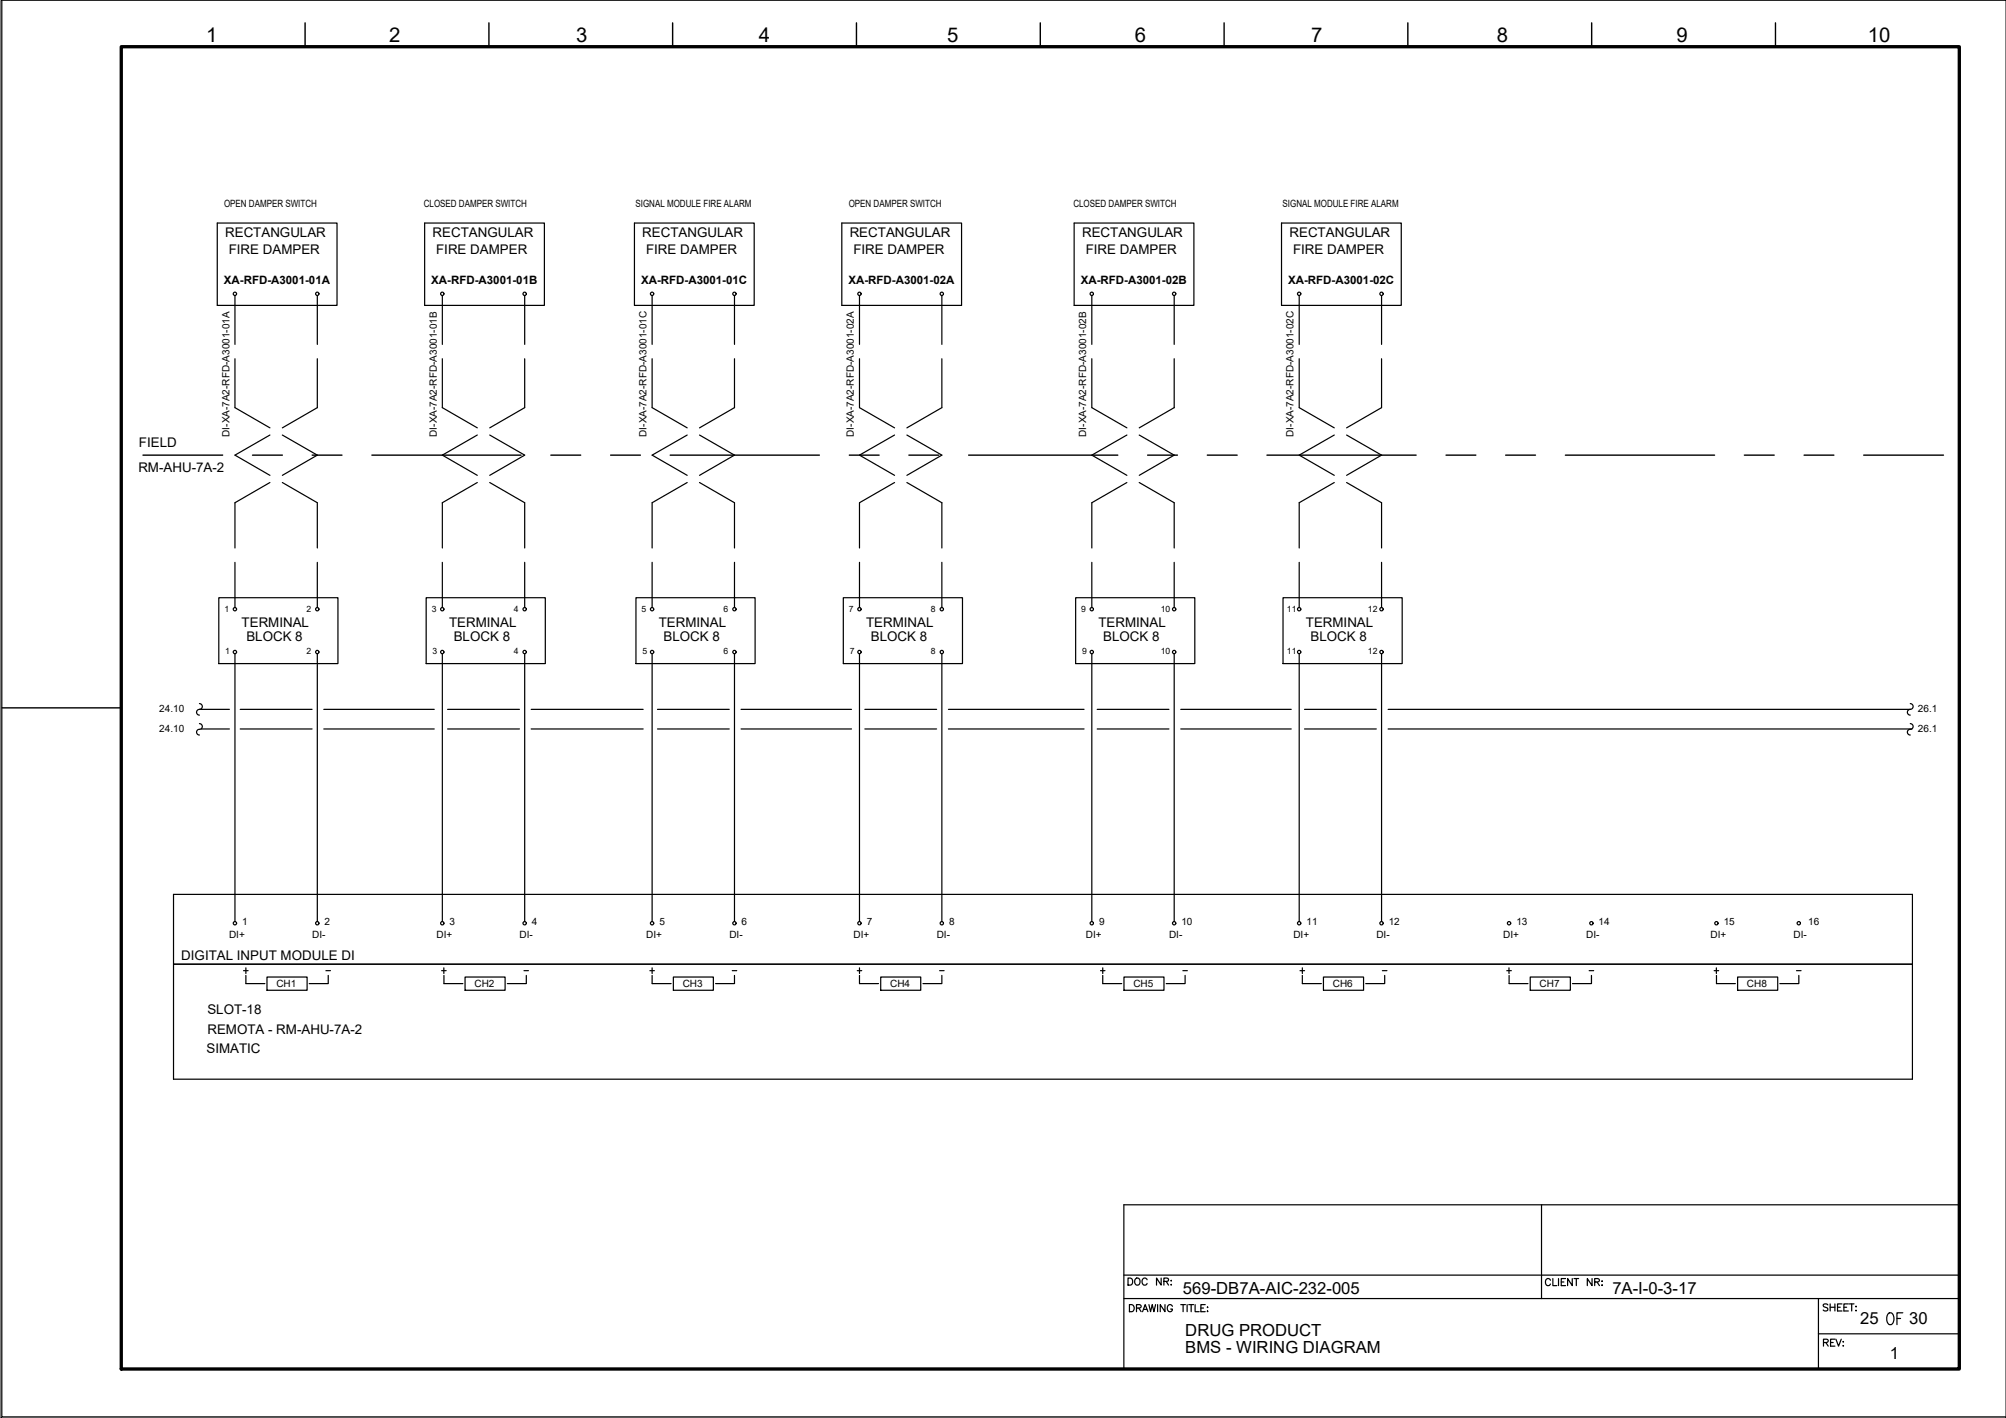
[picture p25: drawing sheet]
<svg xmlns="http://www.w3.org/2000/svg" width="420mm" height="297mm" viewBox="0 0 420 297" stroke-linecap="round" stroke-linejoin="round" font-family="sans-serif">
<defs><g id="words">
<text font-size="5.7" x="394.4" y="278.7">OF</text>
<g font-size="4.3">
<text x="43.2" y="8.7">1</text>
<text x="81.5" y="8.7">2</text>
<text x="120.7" y="8.7">3</text>
<text x="158.9" y="8.7">4</text>
<text x="198.4" y="8.7">5</text>
<text x="237.7" y="8.7">6</text>
<text x="274.6" y="8.7">7</text>
<text x="313.5" y="8.7">8</text>
<text x="351.2" y="8.7">9</text>
<text x="391.2" y="8.7">10</text>
</g>
<g font-size="3.5">
<text x="247.8" y="271">569-DB7A-AIC-232-005</text>
<text x="337.7" y="271.1">7A-I-0-3-17</text>
<text x="248.3" y="279.9">DRUG PRODUCT</text>
<text x="389.6" y="277.4">25</text>
<text x="399.9" y="277.4">30</text>
<text x="248.3" y="283.4">BMS - WIRING DIAGRAM</text>
<text x="395.8" y="284.8">1</text>
</g>
<g font-size="2.8">
<text x="47.2" y="49.7">RECTANGULAR</text>
<text x="47.9" y="53.3">FIRE DAMPER</text>
<text x="90.6" y="49.7">RECTANGULAR</text>
<text x="91.4" y="53.3">FIRE DAMPER</text>
<text x="134.5" y="49.7">RECTANGULAR</text>
<text x="135.3" y="53.3">FIRE DAMPER</text>
<text x="178" y="49.7">RECTANGULAR</text>
<text x="178.8" y="53.3">FIRE DAMPER</text>
<text x="226.7" y="49.7">RECTANGULAR</text>
<text x="227.4" y="53.3">FIRE DAMPER</text>
<text x="270.1" y="49.7">RECTANGULAR</text>
<text x="270.8" y="53.3">FIRE DAMPER</text>
<text x="29.1" y="93.6">FIELD</text>
<text x="29" y="98.8">RM-AHU-7A-2</text>
<text x="50.6" y="131.3">TERMINAL</text>
<text x="94" y="131.3">TERMINAL</text>
<text x="138" y="131.3">TERMINAL</text>
<text x="181.4" y="131.3">TERMINAL</text>
<text x="230.1" y="131.3">TERMINAL</text>
<text x="273.5" y="131.3">TERMINAL</text>
<text x="51.6" y="134.2">BLOCK 8</text>
<text x="95" y="134.2">BLOCK 8</text>
<text x="139" y="134.2">BLOCK 8</text>
<text x="182.4" y="134.2">BLOCK 8</text>
<text x="231.1" y="134.2">BLOCK 8</text>
<text x="274.5" y="134.2">BLOCK 8</text>
<text x="38" y="201.1">DIGITAL INPUT MODULE DI</text>
<text x="43.4" y="212.5">SLOT-18</text>
<text x="43.2" y="220.5">SIMATIC</text>
<text x="43.4" y="216.6">REMOTA - RM-AHU-7A-2</text>
</g>
<g font-size="2.6">
<text x="67.4" y="204.6">-</text>
<text x="109" y="204.6">-</text>
<text x="152.4" y="204.6">-</text>
<text x="195.8" y="204.6">-</text>
<text x="246.9" y="204.6">-</text>
<text x="288.6" y="204.6">-</text>
<text x="332" y="204.6">-</text>
<text x="375.4" y="204.6">-</text>
</g>
<g font-size="2.4">
<text x="46.9" y="59.5">XA-RFD-A3001-01A</text>
<text x="90.3" y="59.5">XA-RFD-A3001-01B</text>
<text x="134.3" y="59.5">XA-RFD-A3001-01C</text>
<text x="177.7" y="59.5">XA-RFD-A3001-02A</text>
<text x="226.4" y="59.5">XA-RFD-A3001-02B</text>
<text x="269.8" y="59.5">XA-RFD-A3001-02C</text>
</g>
<g font-size="2.1">
<text x="46.9" y="43.4">OPEN DAMPER SWITCH</text>
<text x="88.8" y="43.4">CLOSED DAMPER SWITCH</text>
<text x="133.1" y="43.4">SIGNAL MODULE FIRE ALARM</text>
<text x="177.8" y="43.4">OPEN DAMPER SWITCH</text>
<text x="224.8" y="43.4">CLOSED DAMPER SWITCH</text>
<text x="268.6" y="43.4">SIGNAL MODULE FIRE ALARM</text>
<text x="48" y="91.5" transform="rotate(-90 48 91.5)">DI-XA-7A2-RFD-A3001-01A</text>
<text x="91.5" y="91.5" transform="rotate(-90 91.5 91.5)">DI-XA-7A2-RFD-A3001-01B</text>
<text x="135.4" y="91.5" transform="rotate(-90 135.4 91.5)">DI-XA-7A2-RFD-A3001-01C</text>
<text x="178.9" y="91.5" transform="rotate(-90 178.9 91.5)">DI-XA-7A2-RFD-A3001-02A</text>
<text x="227.5" y="91.5" transform="rotate(-90 227.5 91.5)">DI-XA-7A2-RFD-A3001-02B</text>
<text x="271" y="91.5" transform="rotate(-90 271 91.5)">DI-XA-7A2-RFD-A3001-02C</text>
<text x="33.4" y="149.1">24.10</text>
<text x="401.7" y="149.1">26.1</text>
<text x="33.4" y="153.3">24.10</text>
<text x="401.7" y="153.3">26.1</text>
<text x="48" y="196.4">DI+</text>
<text x="50.7" y="193.9">1</text>
<text x="65.4" y="196.4">DI-</text>
<text x="68" y="193.9">2</text>
<text x="91.4" y="196.4">DI+</text>
<text x="94.2" y="193.9">3</text>
<text x="108.8" y="196.4">DI-</text>
<text x="111.4" y="193.9">4</text>
<text x="135.4" y="196.4">DI+</text>
<text x="138.1" y="193.9">5</text>
<text x="152.8" y="196.4">DI-</text>
<text x="155.3" y="193.9">6</text>
<text x="178.8" y="196.4">DI+</text>
<text x="181.5" y="193.9">7</text>
<text x="196.2" y="196.4">DI-</text>
<text x="198.8" y="193.9">8</text>
<text x="227.5" y="196.4">DI+</text>
<text x="230.2" y="193.9">9</text>
<text x="244.9" y="196.4">DI-</text>
<text x="247.4" y="193.9">10</text>
<text x="270.9" y="196.4">DI+</text>
<text x="273.6" y="193.9">11</text>
<text x="288.3" y="196.4">DI-</text>
<text x="290.9" y="193.9">12</text>
<text x="314.8" y="196.4">DI+</text>
<text x="317.6" y="193.9">13</text>
<text x="332.2" y="196.4">DI-</text>
<text x="334.8" y="193.9">14</text>
<text x="358.3" y="196.4">DI+</text>
<text x="361" y="193.9">15</text>
<text x="375.7" y="196.4">DI-</text>
<text x="378.7" y="193.9">16</text>
<text x="57.9" y="206.8">CH1</text>
<text x="99.4" y="206.8">CH2</text>
<text x="143" y="206.8">CH3</text>
<text x="186.4" y="206.8">CH4</text>
<text x="237.4" y="206.8">CH5</text>
<text x="279.2" y="206.8">CH6</text>
<text x="322.5" y="206.8">CH7</text>
<text x="365.9" y="206.8">CH8</text>
</g>
<g font-size="1.8">
<text x="47" y="128.2">1</text>
<text x="64.2" y="128.2">2</text>
<text x="90.4" y="128.2">3</text>
<text x="107.6" y="128.2">4</text>
<text x="134.4" y="128.2">5</text>
<text x="151.6" y="128.2">6</text>
<text x="177.8" y="128.2">7</text>
<text x="195" y="128.2">8</text>
<text x="226.5" y="128.2">9</text>
<text x="243.1" y="128.2">10</text>
<text x="269.6" y="128.2">11</text>
<text x="286.5" y="128.2">12</text>
<text x="47.2" y="137">1</text>
<text x="64.2" y="137.1">2</text>
<text x="90.6" y="137">3</text>
<text x="107.6" y="137.1">4</text>
<text x="134.6" y="137">5</text>
<text x="151.6" y="137.1">6</text>
<text x="178" y="137">7</text>
<text x="195" y="137.1">8</text>
<text x="226.7" y="137">9</text>
<text x="243.1" y="137.1">10</text>
<text x="269.6" y="137">11</text>
<text x="286.5" y="137.1">12</text>
</g>
</g></defs>
<!-- layer: G-TTLB-TTLB -->
<path d="M25.4 9.8h385v277h-385z" fill="none" stroke="#000" stroke-width=".7"/>
<!-- layer: G-TTLB-OTLN -->
<path d="M.4 .1v296.7h419.7" fill="none" stroke="#000" stroke-width=".21"/>
<!-- layer: G-TTLB-INDX -->
<path d="M63.9 4.8v5M102.4 4.8v5M140.9 4.8v5M179.4 4.8v5M217.9 4.8v5M256.4 4.8v5M294.9 4.8v5M333.4 4.8v5M371.9 4.8v5M.4 148.3h25" fill="none" stroke="#000" stroke-width=".3"/>
<!-- layer: LGSP IA4$0$LG_PLOT -->
<path d="M322.9 252.4v19.6M235.4 267.1h175M235.4 272h175M380.9 279.4h29.5M380.9 272v14.8M235.4 286.8h175" fill="none" stroke="#000" stroke-width=".25"/>
<!-- layer: LG_PLOT -->
<g fill="none" stroke="#000" stroke-width=".25">
<path d="M410.4 252.4h-175v34.4M236.3 267.7h.4a.8 .8 0 0 1 .6 .8 .8 .8 0 0 1-.6 .7h-.4zM236.6 273.3h.4a.78 .78 0 0 1 .6 .7 .78 .78 0 0 1-.6 .8h-.4zM237.8 267.9a.68 .68 0 0 1 1 .1 .68 .68 0 0 1-.1 1 .68 .68 0 0 1-1-.1 .68 .68 0 0 1 .1-1zM238 274l.9-.1 .1-.5-1-.1v1.5M238.5 274l.5 .8M239.3 274.8l.6-1.5 .5 1.5M239.5 274.3h.7M240.3 268.1a.54 .54 0 0 0-.7-.4 .54 .54 0 0 0-.4 .6 .61 .61 0 0 0 .2 .8 .61 .61 0 0 0 .8-.1l.1-.2M240.6 273.3l.4 1.5 .3-1.5 .4 1.5 .3-1.5M242.5 273.3v1.5M243.2 267.7v1.5l-1-1.5v1.5"/>
<path d="M243.8 268.4h.8l.1-.5-.9-.2v1.5M244 273.3v1.5l-1-1.5v1.5M244.3 268.4l.5 .8M245.2 268.3h.2zM245.2 269.1h.2zM245.6 273.6a.54 .54 0 0 0-.7-.3 .54 .54 0 0 0-.4 .6v.3a.53 .53 0 0 0 .5 .6 .53 .53 0 0 0 .6-.6h-.4M247.3 273.3h1M247.8 273.3v1.5M248.6 273.3v1.5M249 273.3h1M249.5 273.3v1.5M250.3 273.3v1.5h.9"/>
<path d="M251.5 274h.6M252.4 273.3h-.9v1.5h.9M252.9 273.9h.1zM252.9 274.6v.2zM324.7 268.2a.53 .53 0 0 0-.6-.4 .53 .53 0 0 0-.4 .6v.4a.53 .53 0 0 0 .4 .5 .53 .53 0 0 0 .6-.3M325.2 267.8v1.5h.9M326.4 267.8v1.5M327 268.5h.6M327.9 267.8h-.9v1.5h.9M329.3 267.8v1.5l-1-1.5v1.5M329.7 267.8h.9M330.2 267.8v1.5"/>
<path d="M333.5 267.8v1.5l-1-1.5v1.5M334 268.5h.9l.1-.4-.4-.3h-.6v1.5M334.5 268.5l.5 .8M335.5 268.4h.1zM335.6 269.2v.1zM382.8 273.4l-.3-.3-.6 .3 .1 .3 .8 .4v.3a.63 .63 0 0 1-.9 0M383.3 273.1v1.5M383.3 273.8h1M384.3 273.1v1.5M384.9 273.8h.5M385.8 273.1h-.9v1.5h.9M386.2 273.8h.6"/>
<path d="M387.1 273.1h-.9v1.5h.9M387.4 273.1h.9M387.8 273.1v1.5M388.7 274.5h.1zM388.7 273.6v.2zM381.9 281.2l.9-.1 .1-.3-.3-.3h-.7v1.5M382.4 281.2l.5 .8M383.4 281.2h.6M384.3 280.5h-.9v1.5h.9M384.5 280.5l.6 1.5 .6-1.5M386 281.1h.1zM386 281.9h.1z"/>
</g>
<!-- layer: I_LIMIT_LINE -->
<g fill="none" stroke="#000" stroke-width=".3">
<path d="M30 95.3h16.6M52.9 95.3h6.2M65.4 95.3h6.2M77.9 95.3h31.2M115.4 95.3h6.2M127.9 95.3h6.2M140.4 95.3h31.2M177.9 95.3h6.2M190.4 95.3h6.2M202.9 95.3h31.2M240.4 95.3h6.2M252.9 95.3h6.2"/>
<path d="M265.4 95.3h31.2M302.9 95.3h6.2M315.4 95.3h6.2M327.9 95.3h31.2M365.4 95.3h6.2M377.9 95.3h6.2M390.4 95.3h16.7"/>
</g>
<!-- layer: 0 -->
<g fill="none" stroke="#000" stroke-width=".25">
<path d="M41.8 148.6h6.2M42.1 152.7h5.9M50.3 148.6h15.1M50.3 152.7h15.1M67.8 148.6h23.2M67.8 152.7h23.2M93.7 148.6h15.1M93.7 152.7h15.1M111.3 148.6h23.4M111.3 152.7h23.4M137.7 148.6h15M137.7 152.7h15"/>
<path d="M155.2 148.6h23.2M155.2 152.7h23.2M181.1 148.6h15.1M181.1 152.7h15.1M198.6 148.6h28.5M198.6 152.7h28.5M229.8 148.6h15M229.8 152.7h15M247.3 148.6h23.1M247.3 152.7h23.1M273.2 148.6h15.1M273.2 152.7h15.1"/>
<path d="M290.7 148.6h109.4M290.7 152.7h109.8M400.6 187.4v38.7"/>
</g>
<!-- layer: I_DATA -->
<g fill="none" stroke="#000" stroke-width=".25">
<path d="M45.5 46.7h25.1v17.3h-25.1zM88.9 46.7h25.1v17.3h-25.1zM132.9 46.7h25.1v17.3h-25.1zM176.3 46.7h25.1v17.3h-25.1zM225 46.7h25.1v17.3h-25.1zM268.4 46.7h25.1v17.3h-25.1zM45.8 125.2h25v13.8h-25zM89.3 125.2h24.9v13.8h-24.9zM133.2 125.2h25v13.8h-25zM176.6 125.2h25v13.8h-25zM225.3 125.2h25v13.8h-25zM268.7 125.2h25v13.8h-25z"/>
<path d="M400.6 187.4h-364.3v38.7h364.3M36.3 202h364.3M51 203.3h1M51.5 204.3v1.7h4M51.5 202.7v1.2M55.9 204.7h8.4v2.7h-8.4zM68.7 204.3v1.7h-3.9M92.5 203.3h1M93 202.7v1.2M93 204.3v1.7h3.9M97.4 204.7h8.4v2.7h-8.4zM110.2 204.3v1.7h-3.9"/>
<path d="M136.1 203.3h1M136.6 204.3v1.7h4M136.6 202.7v1.2M141 204.7h8.4v2.7h-8.4zM153.8 204.3v1.7h-3.9M179.6 203.3h.9M180 204.3v1.7h4M180 202.7v1.2M184.5 204.7h8.3v2.7h-8.3zM197.3 204.3v1.7h-4M230.5 203.3h.9M231 202.7v1.2"/>
<path d="M231 204.3v1.7h4M235.4 204.7h8.4v2.7h-8.4zM248.2 204.3v1.7h-3.9M272.3 203.3h.9M272.8 204.3v1.7h4M272.8 202.7v1.2M277.2 204.7h8.4v2.7h-8.4zM290 204.3v1.7h-4M315.6 203.3h.9M316.1 202.7v1.2M316.1 204.3v1.7h3.9M320.5 204.7h8.4v2.7h-8.4z"/>
<path d="M333.3 204.3v1.7h-3.9M359 203.3h1M359.5 202.7v1.2M359.5 204.3v1.7h4M363.9 204.7h8.4v2.7h-8.4zM376.8 204.3v1.7h-4"/>
<circle cx="49.2" cy="61.5" r=".35"/>
<circle cx="66.5" cy="61.5" r=".35"/>
<circle cx="92.6" cy="61.5" r=".35"/>
<circle cx="109.9" cy="61.5" r=".35"/>
<circle cx="136.6" cy="61.5" r=".35"/>
<circle cx="153.8" cy="61.5" r=".35"/>
<circle cx="180" cy="61.5" r=".35"/>
<circle cx="197.3" cy="61.5" r=".35"/>
<circle cx="228.7" cy="61.5" r=".35"/>
<circle cx="245.9" cy="61.5" r=".35"/>
<circle cx="272.1" cy="61.5" r=".35"/>
<circle cx="289.4" cy="61.5" r=".35"/>
<circle cx="49.2" cy="127.6" r=".35"/>
<circle cx="49.2" cy="136.6" r=".35"/>
<circle cx="66.5" cy="136.6" r=".35"/>
<circle cx="66.5" cy="127.6" r=".35"/>
<circle cx="92.6" cy="127.6" r=".35"/>
<circle cx="92.6" cy="136.6" r=".35"/>
<circle cx="109.9" cy="136.6" r=".35"/>
<circle cx="109.9" cy="127.6" r=".35"/>
<circle cx="136.6" cy="127.6" r=".35"/>
<circle cx="136.6" cy="136.6" r=".35"/>
<circle cx="153.8" cy="127.6" r=".35"/>
<circle cx="153.8" cy="136.6" r=".35"/>
<circle cx="180" cy="127.6" r=".35"/>
<circle cx="180" cy="136.6" r=".35"/>
<circle cx="197.3" cy="127.6" r=".35"/>
<circle cx="197.3" cy="136.6" r=".35"/>
<circle cx="228.7" cy="136.6" r=".35"/>
<circle cx="228.7" cy="127.6" r=".35"/>
<circle cx="245.9" cy="127.6" r=".35"/>
<circle cx="245.9" cy="136.6" r=".35"/>
<circle cx="272.1" cy="136.6" r=".35"/>
<circle cx="272.1" cy="127.6" r=".35"/>
<circle cx="289.4" cy="136.6" r=".35"/>
<circle cx="289.4" cy="127.6" r=".35"/>
<circle cx="49.2" cy="193.4" r=".35"/>
<circle cx="66.5" cy="193.4" r=".35"/>
<circle cx="92.6" cy="193.4" r=".35"/>
<circle cx="109.9" cy="193.4" r=".35"/>
<circle cx="136.6" cy="193.4" r=".35"/>
<circle cx="153.8" cy="193.4" r=".35"/>
<circle cx="180" cy="193.4" r=".35"/>
<circle cx="197.3" cy="193.4" r=".35"/>
<circle cx="228.7" cy="193.4" r=".35"/>
<circle cx="245.9" cy="193.4" r=".35"/>
<circle cx="272.1" cy="193.4" r=".35"/>
<circle cx="289.4" cy="193.4" r=".35"/>
<circle cx="316.1" cy="193.4" r=".35"/>
<circle cx="333.3" cy="193.4" r=".35"/>
<circle cx="359.5" cy="193.4" r=".35"/>
<circle cx="376.8" cy="193.4" r=".35"/>
</g>
<!-- layer: I_TABS -->
<g fill="none" stroke="#000" stroke-width=".25">
<path d="M49.2 61.9v10.2M49.2 75.1v10.3l7.3 4.2M66.5 61.9v10.2M66.5 75.1v10.3l-7.4 4.2M92.6 61.9v10.2M92.6 75.1v10.3l7.4 4.2M109.9 61.9v10.2M109.9 75.1v10.3l-7.3 4.2M136.6 61.9v10.2M136.6 75.1v10.3l7.3 4.2M153.8 61.9v10.2M153.8 75.1v10.3l-7.3 4.2"/>
<path d="M180 61.9v10.2M180 75.1v10.3l7.4 4.2M197.3 61.9v10.2M197.3 75.1v10.3l-7.4 4.2M228.7 61.9v10.2M228.7 75.1v10.3l7.3 4.2M245.9 61.9v10.2M245.9 75.1v10.3l-7.3 4.2M272.1 61.9v10.2M272.1 75.1v10.3l7.4 4.2M289.4 61.9v10.2M289.4 75.1v10.3l-7.4 4.2"/>
<path d="M56.5 91.1l-7.3 4.2 7.3 4.3M59.1 91.1l7.4 4.2-7.4 4.3M100 91.1l-7.4 4.2 7.4 4.3M102.6 91.1l7.3 4.2-7.3 4.3M143.9 91.1l-7.3 4.2 7.3 4.3M146.5 91.1l7.3 4.2-7.3 4.3M187.4 91.1l-7.4 4.2 7.4 4.3M189.9 91.1l7.4 4.2-7.4 4.3M236 91.1l-7.3 4.2 7.3 4.3M238.6 91.1l7.3 4.2-7.3 4.3M279.5 91.1l-7.4 4.2 7.4 4.3M282 91.1l7.4 4.2-7.4 4.3"/>
<path d="M49.2 117.8v9.5M56.5 101.1l-7.3 4.2v9.5M59.1 101.1l7.4 4.2v9.5M66.5 117.8v9.5M92.6 117.8v9.5M100 101.1l-7.4 4.2v9.5M102.6 101.1l7.3 4.2v9.5M109.9 117.8v9.5M136.6 117.8v9.5M143.9 101.1l-7.3 4.2v9.5M146.5 101.1l7.3 4.2v9.5M153.8 117.8v9.5"/>
<path d="M180 117.8v9.5M187.4 101.1l-7.4 4.2v9.5M189.9 101.1l7.4 4.2v9.5M197.3 117.8v9.5M228.7 117.8v9.5M236 101.1l-7.3 4.2v9.5M238.6 101.1l7.3 4.2v9.5M245.9 117.8v9.5M272.1 117.8v9.5M279.5 101.1l-7.4 4.2v9.5M282 101.1l7.4 4.2v9.5M289.4 117.8v9.5"/>
<path d="M49.2 136.9v56.1M66.5 136.9v56.1M92.6 136.9v56.1M109.9 136.9v56.1M136.6 136.9v56.1M153.8 136.9v56.1M180 136.9v56.1M197.3 136.9v56.1M228.7 136.9v56.1M245.9 136.9v56.1M272.1 136.9v56.1M289.4 136.9v56.1"/>
<path d="M41.8 147.4a.64 .64 0 0 1 .6 .8 .64 .64 0 0 1-.9 .4 .6 .6 0 0 0-.3 .7 .6 .6 0 0 0 .6 .5M41.8 151.6a.6 .6 0 0 1 .6 .6 .6 .6 0 0 1-.6 .6M41.8 152.8a.6 .6 0 0 0-.6 .6 .6 .6 0 0 0 .6 .6M400.1 147.4a.64 .64 0 0 1 .6 .8 .64 .64 0 0 1-.8 .4 .6 .6 0 0 0-.4 .7 .6 .6 0 0 0 .6 .5M400.1 151.6a.6 .6 0 0 1 .6 .6 .6 .6 0 0 1-.6 .6M400.1 152.8a.6 .6 0 0 0-.6 .6 .6 .6 0 0 0 .6 .6"/>
</g>
<!-- layer: 0 -->
<path d="M.2 .1h420v296.9h-420z" fill="none" stroke="#000" stroke-width=".21"/>
<use href="#words"/>
</svg>
